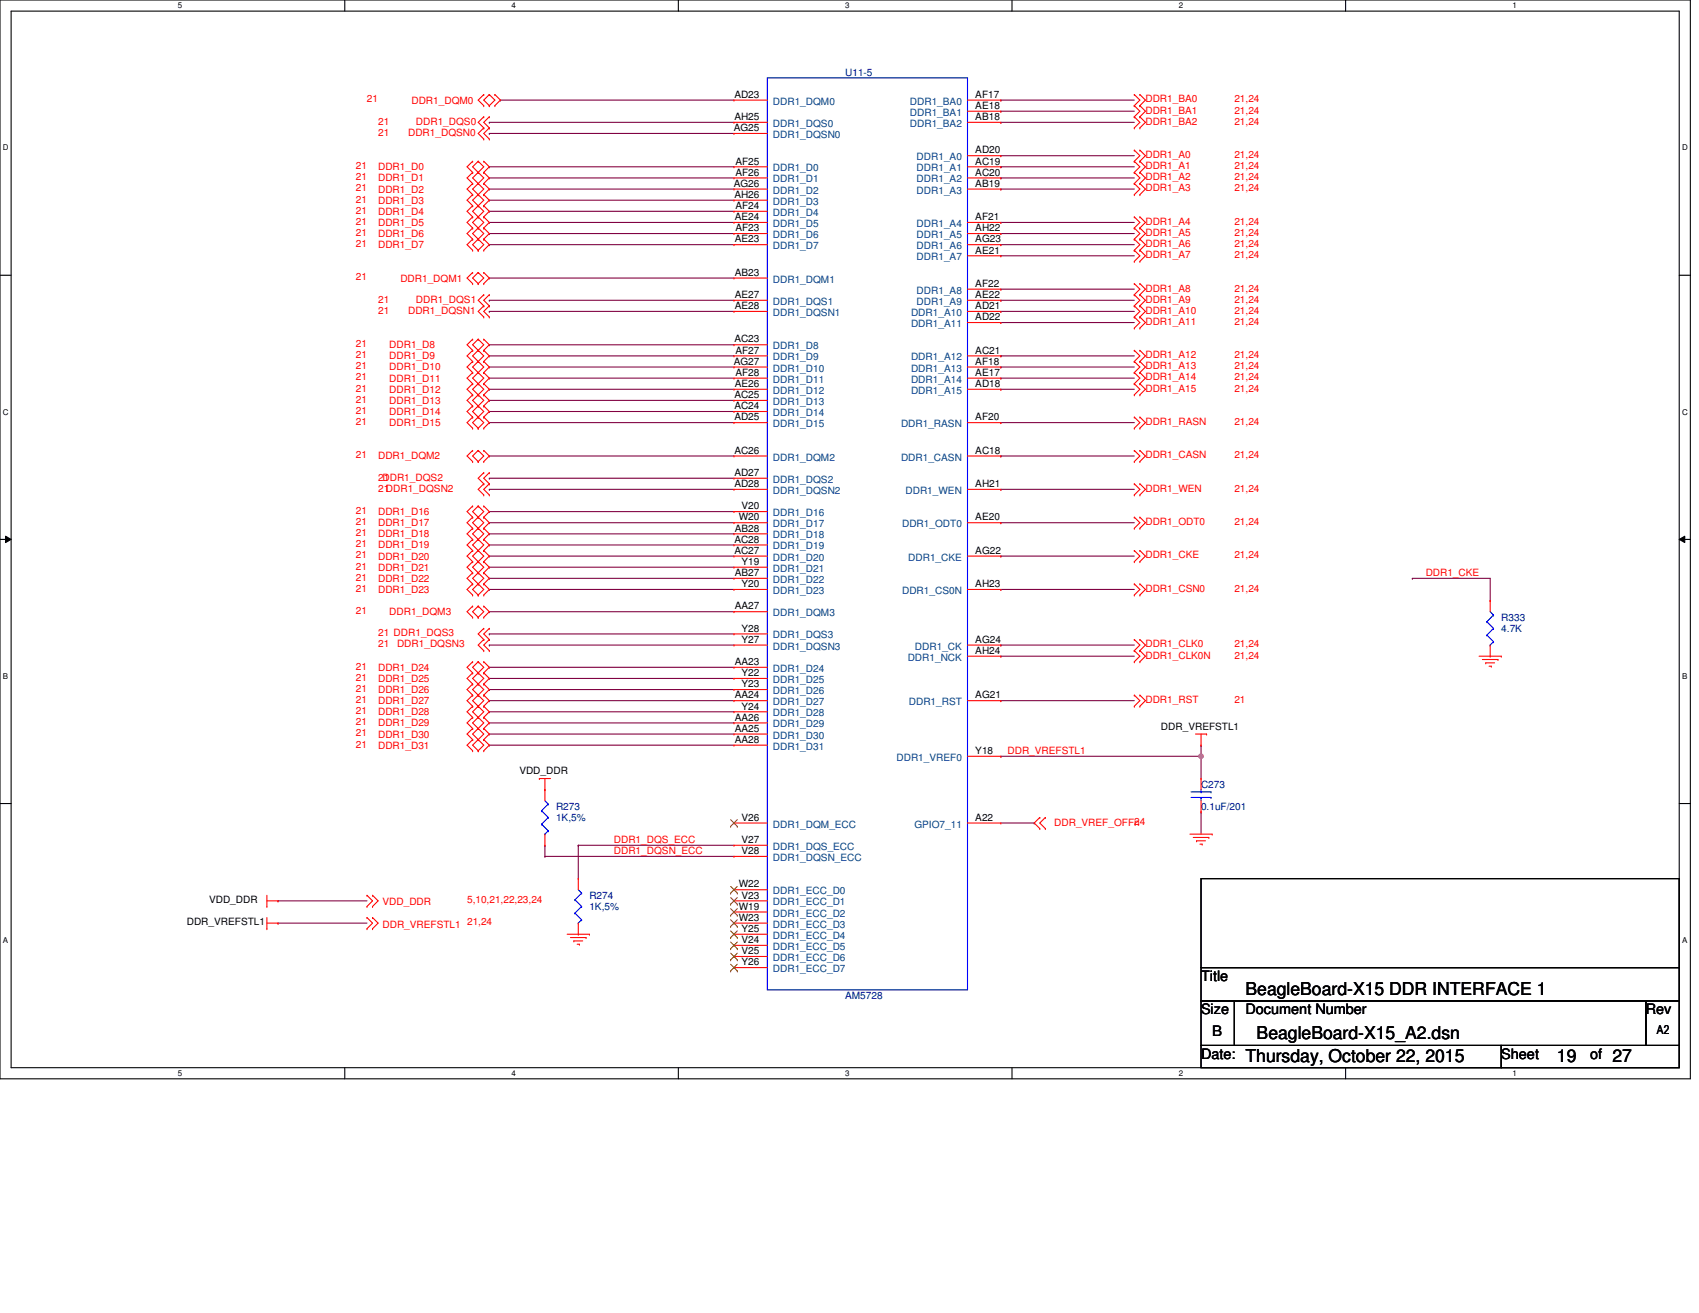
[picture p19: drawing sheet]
<svg xmlns="http://www.w3.org/2000/svg" width="279mm" height="216mm" viewBox="0 0 279 216" stroke-linecap="round" stroke-linejoin="round" font-family="sans-serif">
<defs><g id="words">
<g font-size="2.9">
<text x="204.8" y="163.6">BeagleBoard-X15 DDR INTERFACE 1</text>
<text x="206.7" y="170.9">BeagleBoard-X15_A2.dsn</text>
<text x="204.8" y="174.5">Thursday, October 22, 2015</text>
<text x="256" y="174.5">19</text>
<text x="265.2" y="174.5">27</text>
</g>
<g font-size="2.4">
<text x="197.5" y="161.3">Title</text>
<text x="197.5" y="166.7">Size</text>
<text x="204.8" y="166.7">Document Number</text>
<text x="270.7" y="166.7">Rev</text>
<text x="199.3" y="170.4">B</text>
<text x="197.5" y="174.1">Date:</text>
<text x="246.9" y="174.1">Sheet</text>
<text x="261.5" y="174.1">of</text>
</g>
<text font-size="2" x="272.5" y="170.1">A2</text>
<g font-size="1.6" fill="#f00">
<text x="60.4" y="16.8">21</text>
<text x="67.7" y="17">DDR1_DQM0</text>
<text x="188.4" y="16.8">DDR1_BA0</text>
<text x="203" y="16.8">21,24</text>
<text x="62.2" y="20.5">21</text>
<text x="62.2" y="22.3">21</text>
<text x="67.1" y="22.3">DDR1_DQSN0</text>
<text x="68.4" y="20.5">DDR1_DQS0</text>
<text x="188.4" y="18.7">DDR1_BA1</text>
<text x="188.4" y="20.5">DDR1_BA2</text>
<text x="203" y="18.7">21,24</text>
<text x="203" y="20.5">21,24</text>
<text x="58.5" y="27.8">21</text>
<text x="58.5" y="29.6">21</text>
<text x="62.2" y="28">DDR1_D0</text>
<text x="62.2" y="29.8">DDR1_D1</text>
<text x="188.4" y="29.6">DDR1_A2</text>
<text x="188.4" y="27.8">DDR1_A1</text>
<text x="188.4" y="26">DDR1_A0</text>
<text x="203" y="29.6">21,24</text>
<text x="203" y="27.8">21,24</text>
<text x="203" y="26">21,24</text>
<text x="58.5" y="31.5">21</text>
<text x="58.5" y="33.3">21</text>
<text x="58.5" y="35.1">21</text>
<text x="62.2" y="31.7">DDR1_D2</text>
<text x="62.2" y="33.5">DDR1_D3</text>
<text x="62.2" y="35.3">DDR1_D4</text>
<text x="188.4" y="31.5">DDR1_A3</text>
<text x="203" y="31.5">21,24</text>
<text x="58.5" y="37">21</text>
<text x="58.5" y="38.8">21</text>
<text x="58.5" y="40.6">21</text>
<text x="62.2" y="37.1">DDR1_D5</text>
<text x="62.2" y="39">DDR1_D6</text>
<text x="62.2" y="40.8">DDR1_D7</text>
<text x="188.4" y="40.6">DDR1_A6</text>
<text x="188.4" y="38.8">DDR1_A5</text>
<text x="188.4" y="37">DDR1_A4</text>
<text x="203" y="40.6">21,24</text>
<text x="203" y="38.8">21,24</text>
<text x="203" y="37">21,24</text>
<text x="58.5" y="46.1">21</text>
<text x="65.8" y="46.3">DDR1_DQM1</text>
<text x="188.4" y="47.9">DDR1_A8</text>
<text x="188.4" y="42.4">DDR1_A7</text>
<text x="203" y="47.9">21,24</text>
<text x="203" y="42.4">21,24</text>
<text x="62.2" y="49.8">21</text>
<text x="62.2" y="51.6">21</text>
<text x="67.1" y="51.6">DDR1_DQSN1</text>
<text x="68.4" y="49.8">DDR1_DQS1</text>
<text x="188.4" y="51.6">DDR1_A10</text>
<text x="188.4" y="49.8">DDR1_A9</text>
<text x="188.4" y="53.4">DDR1_A11</text>
<text x="203" y="49.8">21,24</text>
<text x="203" y="51.6">21,24</text>
<text x="203" y="53.4">21,24</text>
<text x="58.5" y="57.1">21</text>
<text x="58.5" y="58.9">21</text>
<text x="64" y="57.3">DDR1_D8</text>
<text x="64" y="59.1">DDR1_D9</text>
<text x="188.4" y="58.9">DDR1_A12</text>
<text x="203" y="58.9">21,24</text>
<text x="58.5" y="60.7">21</text>
<text x="58.5" y="62.6">21</text>
<text x="58.5" y="64.4">21</text>
<text x="64" y="60.9">DDR1_D10</text>
<text x="64" y="62.8">DDR1_D11</text>
<text x="64" y="64.6">DDR1_D12</text>
<text x="188.4" y="62.6">DDR1_A14</text>
<text x="188.4" y="60.7">DDR1_A13</text>
<text x="188.4" y="64.4">DDR1_A15</text>
<text x="203" y="62.6">21,24</text>
<text x="203" y="60.7">21,24</text>
<text x="203" y="64.4">21,24</text>
<text x="58.5" y="66.2">21</text>
<text x="58.5" y="68.1">21</text>
<text x="58.5" y="69.9">21</text>
<text x="64" y="66.4">DDR1_D13</text>
<text x="64" y="68.2">DDR1_D14</text>
<text x="64" y="70.1">DDR1_D15</text>
<text x="188.4" y="69.9">DDR1_RASN</text>
<text x="203" y="69.9">21,24</text>
<text x="58.5" y="75.4">21</text>
<text x="62.2" y="75.6">DDR1_DQM2</text>
<text x="188.4" y="75.4">DDR1_CASN</text>
<text x="203" y="75.4">21,24</text>
<text x="62.2" y="79">21</text>
<text x="62.2" y="80.9">21DDR1_DQSN2</text>
<text x="62.9" y="79">DDR1_DQS2</text>
<text x="188.4" y="80.9">DDR1_WEN</text>
<text x="203" y="80.9">21,24</text>
<text x="58.5" y="84.5">21</text>
<text x="58.5" y="86.3">21</text>
<text x="58.5" y="88.2">21</text>
<text x="58.5" y="90">21</text>
<text x="62.2" y="84.7">DDR1_D16</text>
<text x="62.2" y="86.5">DDR1_D17</text>
<text x="62.2" y="88.4">DDR1_D18</text>
<text x="188.4" y="86.3">DDR1_ODT0</text>
<text x="203" y="86.3">21,24</text>
<text x="58.5" y="91.8">21</text>
<text x="58.5" y="93.7">21</text>
<text x="58.5" y="95.5">21</text>
<text x="62.2" y="90.2">DDR1_D19</text>
<text x="62.2" y="92">DDR1_D20</text>
<text x="62.2" y="93.8">DDR1_D21</text>
<text x="62.2" y="95.7">DDR1_D22</text>
<text x="188.4" y="91.8">DDR1_CKE</text>
<text x="203" y="91.8">21,24</text>
<text x="234.5" y="94.7">DDR1_CKE</text>
<text x="58.5" y="101">21</text>
<text x="58.5" y="97.3">21</text>
<text x="62.2" y="97.5">DDR1_D23</text>
<text x="64" y="101.2">DDR1_DQM3</text>
<text x="188.4" y="97.3">DDR1_CSN0</text>
<text x="203" y="97.3">21,24</text>
<text x="62.2" y="106.5">21</text>
<text x="62.2" y="104.6">21 DDR1_DQS3</text>
<text x="65.3" y="106.5">DDR1_DQSN3</text>
<text x="188.4" y="106.5">DDR1_CLK0</text>
<text x="203" y="106.5">21,24</text>
<text x="58.5" y="110.1">21</text>
<text x="58.5" y="111.9">21</text>
<text x="58.5" y="113.8">21</text>
<text x="62.2" y="110.3">DDR1_D24</text>
<text x="62.2" y="112.1">DDR1_D25</text>
<text x="62.2" y="114">DDR1_D26</text>
<text x="188.4" y="108.3">DDR1_CLK0N</text>
<text x="203" y="108.3">21,24</text>
<text x="58.5" y="115.6">21</text>
<text x="58.5" y="117.4">21</text>
<text x="58.5" y="119.3">21</text>
<text x="62.2" y="115.8">DDR1_D27</text>
<text x="62.2" y="117.6">DDR1_D28</text>
<text x="62.2" y="119.4">DDR1_D29</text>
<text x="188.4" y="115.6">DDR1_RST</text>
<text x="203" y="115.6">21</text>
<text x="58.5" y="121.1">21</text>
<text x="58.5" y="122.9">21</text>
<text x="62.2" y="121.3">DDR1_D30</text>
<text x="62.2" y="123.1">DDR1_D31</text>
<text x="165.7" y="124">DDR_VREFSTL1</text>
<text x="173.4" y="135.9">DDR_VREF_OFFn</text>
<text x="186.5" y="135.7">24</text>
<text x="101" y="140.4">DDR1_DQSN_ECC</text>
<text x="101" y="138.6">DDR1_DQS_ECC</text>
<text x="62.9" y="148.9">VDD_DDR</text>
<text x="76.8" y="148.5">5,10,21,22,23,24</text>
<text x="62.9" y="152.5">DDR_VREFSTL1</text>
<text x="76.8" y="152.2">21,24</text>
</g>
<g font-size="1.6">
<text x="120.8" y="16.1">AD23</text>
<text x="160.4" y="17.9">AE18</text>
<text x="160.4" y="16.1">AF17</text>
<text x="120.7" y="21.6">AG25</text>
<text x="120.8" y="19.7">AH25</text>
<text x="160.4" y="19.7">AB18</text>
<text x="120.9" y="27.1">AF25</text>
<text x="120.9" y="28.9">AF26</text>
<text x="160.4" y="27.1">AC19</text>
<text x="160.4" y="28.9">AC20</text>
<text x="160.4" y="25.2">AD20</text>
<text x="120.7" y="30.7">AG26</text>
<text x="120.8" y="32.5">AH26</text>
<text x="120.9" y="34.4">AF24</text>
<text x="160.4" y="30.7">AB19</text>
<text x="120.9" y="36.2">AE24</text>
<text x="120.9" y="39.9">AE23</text>
<text x="120.9" y="38">AF23</text>
<text x="160.4" y="41.7">AE21</text>
<text x="160.4" y="38">AH22</text>
<text x="160.4" y="39.9">AG23</text>
<text x="160.4" y="36.2">AF21</text>
<text x="120.9" y="45.3">AB23</text>
<text x="160.4" y="47.2">AF22</text>
<text x="120.9" y="49">AE27</text>
<text x="120.9" y="50.8">AE28</text>
<text x="160.4" y="50.8">AD21</text>
<text x="160.4" y="52.7">AD22</text>
<text x="160.4" y="49">AE22</text>
<text x="120.7" y="60">AG27</text>
<text x="120.8" y="56.3">AC23</text>
<text x="120.9" y="58.1">AF27</text>
<text x="160.4" y="60">AF18</text>
<text x="160.4" y="58.1">AC21</text>
<text x="120.8" y="65.5">AC25</text>
<text x="120.9" y="63.6">AE26</text>
<text x="120.9" y="61.8">AF28</text>
<text x="160.4" y="61.8">AE17</text>
<text x="160.4" y="63.6">AD18</text>
<text x="120.8" y="67.3">AC24</text>
<text x="120.8" y="69.1">AD25</text>
<text x="160.4" y="69.1">AF20</text>
<text x="120.8" y="74.6">AC26</text>
<text x="160.4" y="74.6">AC18</text>
<text x="120.8" y="78.3">AD27</text>
<text x="120.8" y="80.1">AD28</text>
<text x="122" y="83.7">V20</text>
<text x="160.4" y="80.1">AH21</text>
<text x="120.8" y="89.2">AC28</text>
<text x="120.9" y="87.4">AB28</text>
<text x="121.5" y="85.6">W20</text>
<text x="160.4" y="85.6">AE20</text>
<text x="120.8" y="91.1">AC27</text>
<text x="120.9" y="94.7">AB27</text>
<text x="122" y="92.9">Y19</text>
<text x="160.4" y="91.1">AG22</text>
<text x="120.9" y="100.2">AA27</text>
<text x="122" y="96.6">Y20</text>
<text x="160.4" y="96.6">AH23</text>
<text x="122" y="103.9">Y28</text>
<text x="122" y="105.7">Y27</text>
<text x="160.4" y="107.5">AH24</text>
<text x="160.4" y="105.7">AG24</text>
<text x="120.9" y="109.4">AA23</text>
<text x="122" y="113">Y23</text>
<text x="122" y="111.2">Y22</text>
<text x="120.9" y="118.5">AA26</text>
<text x="120.9" y="114.8">AA24</text>
<text x="122" y="116.7">Y24</text>
<text x="160.4" y="114.8">AG21</text>
<text x="190.9" y="120">DDR_VREFSTL1</text>
<text x="120.9" y="120.3">AA25</text>
<text x="120.9" y="122.2">AA28</text>
<text x="160.4" y="124">Y18</text>
<text x="85.4" y="127.3">VDD_DDR</text>
<text x="122" y="135">V26</text>
<text x="160.4" y="135">A22</text>
<text x="122" y="138.6">V27</text>
<text x="122" y="140.4">V28</text>
<text x="34.4" y="148.5">VDD_DDR</text>
<text x="121.5" y="145.9">W22</text>
<text x="121.5" y="149.6">W19</text>
<text x="122" y="147.8">V23</text>
<text x="30.7" y="152.2">DDR_VREFSTL1</text>
<text x="121.5" y="151.4">W23</text>
<text x="122" y="153.2">Y25</text>
<text x="122" y="155.1">V24</text>
<text x="122" y="158.7">Y26</text>
<text x="122" y="156.9">V25</text>
</g>
<g font-size="1.6" fill="#004080">
<text x="127.1" y="17.2">DDR1_DQM0</text>
<text x="149.6" y="17.2">DDR1_BA0</text>
<text x="127.1" y="22.7">DDR1_DQSN0</text>
<text x="127.1" y="20.9">DDR1_DQS0</text>
<text x="149.6" y="20.9">DDR1_BA2</text>
<text x="149.6" y="19">DDR1_BA1</text>
<text x="127.1" y="28.2">DDR1_D0</text>
<text x="150.7" y="28.2">DDR1_A1</text>
<text x="150.7" y="26.3">DDR1_A0</text>
<text x="127.1" y="30">DDR1_D1</text>
<text x="127.1" y="33.7">DDR1_D3</text>
<text x="127.1" y="31.8">DDR1_D2</text>
<text x="127.1" y="35.5">DDR1_D4</text>
<text x="150.7" y="31.8">DDR1_A3</text>
<text x="150.7" y="30">DDR1_A2</text>
<text x="127.1" y="37.3">DDR1_D5</text>
<text x="127.1" y="39.1">DDR1_D6</text>
<text x="127.1" y="41">DDR1_D7</text>
<text x="150.7" y="39.1">DDR1_A5</text>
<text x="150.7" y="41">DDR1_A6</text>
<text x="150.7" y="37.3">DDR1_A4</text>
<text x="127.1" y="46.5">DDR1_DQM1</text>
<text x="150.7" y="42.8">DDR1_A7</text>
<text x="127.1" y="50.1">DDR1_DQS1</text>
<text x="127.1" y="51.9">DDR1_DQSN1</text>
<text x="149.8" y="51.9">DDR1_A10</text>
<text x="149.8" y="53.8">DDR1_A11</text>
<text x="150.7" y="48.3">DDR1_A8</text>
<text x="150.7" y="50.1">DDR1_A9</text>
<text x="127.1" y="57.4">DDR1_D8</text>
<text x="127.1" y="59.3">DDR1_D9</text>
<text x="149.8" y="59.3">DDR1_A12</text>
<text x="127.1" y="62.9">DDR1_D11</text>
<text x="127.1" y="61.1">DDR1_D10</text>
<text x="127.1" y="64.8">DDR1_D12</text>
<text x="149.8" y="62.9">DDR1_A14</text>
<text x="149.8" y="61.1">DDR1_A13</text>
<text x="149.8" y="64.8">DDR1_A15</text>
<text x="127.1" y="68.4">DDR1_D14</text>
<text x="127.1" y="70.2">DDR1_D15</text>
<text x="127.1" y="66.6">DDR1_D13</text>
<text x="148.2" y="70.2">DDR1_RASN</text>
<text x="127.1" y="75.7">DDR1_DQM2</text>
<text x="148.2" y="75.7">DDR1_CASN</text>
<text x="127.1" y="79.4">DDR1_DQS2</text>
<text x="127.1" y="81.2">DDR1_DQSN2</text>
<text x="148.9" y="81.2">DDR1_WEN</text>
<text x="127.1" y="88.5">DDR1_D18</text>
<text x="127.1" y="84.9">DDR1_D16</text>
<text x="127.1" y="86.7">DDR1_D17</text>
<text x="148.4" y="86.7">DDR1_ODT0</text>
<text x="127.1" y="94">DDR1_D21</text>
<text x="127.1" y="95.8">DDR1_D22</text>
<text x="127.1" y="92.2">DDR1_D20</text>
<text x="127.1" y="90.4">DDR1_D19</text>
<text x="149.4" y="92.2">DDR1_CKE</text>
<text x="127.1" y="97.7">DDR1_D23</text>
<text x="127.1" y="101.3">DDR1_DQM3</text>
<text x="148.4" y="97.7">DDR1_CS0N</text>
<text x="127.1" y="105">DDR1_DQS3</text>
<text x="127.1" y="106.8">DDR1_DQSN3</text>
<text x="150.5" y="106.8">DDR1_CK</text>
<text x="127.1" y="110.5">DDR1_D24</text>
<text x="127.1" y="112.3">DDR1_D25</text>
<text x="149.3" y="108.6">DDR1_NCK</text>
<text x="127.1" y="119.6">DDR1_D29</text>
<text x="127.1" y="114.1">DDR1_D26</text>
<text x="127.1" y="116">DDR1_D27</text>
<text x="127.1" y="117.8">DDR1_D28</text>
<text x="149.5" y="116">DDR1_RST</text>
<text x="127.1" y="121.4">DDR1_D30</text>
<text x="127.1" y="123.3">DDR1_D31</text>
<text x="147.4" y="125.1">DDR1_VREF0</text>
<text x="127.1" y="136.1">DDR1_DQM_ECC</text>
<text x="150.4" y="136.1">GPIO7_11</text>
<text x="127.1" y="139.7">DDR1_DQS_ECC</text>
<text x="127.1" y="141.6">DDR1_DQSN_ECC</text>
<text x="127.1" y="148.9">DDR1_ECC_D1</text>
<text x="127.1" y="147">DDR1_ECC_D0</text>
<text x="127.1" y="154.4">DDR1_ECC_D4</text>
<text x="127.1" y="152.5">DDR1_ECC_D3</text>
<text x="127.1" y="150.7">DDR1_ECC_D2</text>
<text x="127.1" y="159.8">DDR1_ECC_D7</text>
<text x="127.1" y="156.2">DDR1_ECC_D5</text>
<text x="127.1" y="158">DDR1_ECC_D6</text>
</g>
<g font-size="1.6" fill="#000080">
<text x="139" y="12.5">U11-5</text>
<text x="246.9" y="102.1">R333</text>
<text x="246.9" y="103.9">4.7K</text>
<text x="197.5" y="129.5">C273</text>
<text x="91.4" y="133.2">R273</text>
<text x="91.4" y="135">1K,5%</text>
<text x="197.5" y="133.2">0.1uF/201</text>
<text x="96.9" y="147.8">R274</text>
<text x="96.9" y="149.6">1K,5%</text>
<text x="139" y="164.2">AM5728</text>
</g>
<g font-size="1.3">
<text x="29.3" y="1.4">5</text>
<text x="84.1" y="1.4">4</text>
<text x="139" y="1.4">3</text>
<text x="193.9" y="1.4">2</text>
<text x="248.7" y="1.4">1</text>
<text x=".5" y="24.7">D</text>
<text x="276.6" y="24.7">D</text>
<text x=".5" y="68.2">C</text>
<text x="276.6" y="68.2">C</text>
<text x=".5" y="111.6">B</text>
<text x="276.6" y="111.6">B</text>
<text x=".5" y="155">A</text>
<text x="276.6" y="155">A</text>
<text x="29.3" y="176.9">5</text>
<text x="84.1" y="176.9">4</text>
<text x="139" y="176.9">3</text>
<text x="193.9" y="176.9">2</text>
<text x="248.7" y="176.9">1</text>
</g>
</g></defs>
<path d="M0 0h278v177.4h-278zM1.8 1.8h274.3v173.8h-274.3z" fill="none" stroke="#000" stroke-width=".18"/>
<g fill="#fff">
<path d="M29.3 .2h.7v1.4h-.7z"/>
<path d="M29.3 175.7h.7v1.5h-.7z"/>
</g>
<path d="M56.7 0v1.8M56.7 175.6v1.8" fill="none" stroke="#000" stroke-width=".18"/>
<g fill="#fff">
<path d="M84.1 .2h.8v1.4h-.8z"/>
<path d="M84.1 175.7h.8v1.5h-.8z"/>
</g>
<path d="M111.6 0v1.8M111.6 175.6v1.8" fill="none" stroke="#000" stroke-width=".18"/>
<g fill="#fff">
<path d="M139 .2h.7v1.4h-.7z"/>
<path d="M139 175.7h.7v1.5h-.7z"/>
</g>
<path d="M166.4 0v1.8M166.4 175.6v1.8" fill="none" stroke="#000" stroke-width=".18"/>
<g fill="#fff">
<path d="M193.9 .2h.7v1.4h-.7z"/>
<path d="M193.9 175.7h.7v1.5h-.7z"/>
</g>
<path d="M221.3 0v1.8M221.3 175.6v1.8" fill="none" stroke="#000" stroke-width=".18"/>
<g fill="#fff">
<path d="M248.7 .2h.8v1.4h-.8z"/>
<path d="M248.7 175.7h.8v1.5h-.8z"/>
<path d="M.5 23.5h.9v1.5h-.9z"/>
<path d="M276.6 23.5h1v1.5h-1z"/>
<path d="M.5 67h.9v1.4h-.9z"/>
<path d="M276.6 67h1v1.4h-1z"/>
</g>
<path d="M0 45.3h1.8M276.1 45.3h1.9" fill="none" stroke="#000" stroke-width=".18"/>
<g fill="#fff">
<path d="M.5 110.4h.8v1.5h-.8z"/>
<path d="M276.6 110.4h.9v1.5h-.9z"/>
</g>
<path d="M0 88.7h1.8M276.1 88.7h1.9" fill="none" stroke="#000" stroke-width=".18"/>
<path d="M.9 88.2l.9 .5-.9 .5zM276.1 88.7l1-.5v1z" fill="#000"/>
<path d="M.9 88.2l.9 .5-.9 .5zM276.1 88.7l1-.5v1z" fill="none" stroke="#000" stroke-width=".16"/>
<g fill="#fff">
<path d="M.5 153.8h.8v1.5h-.8z"/>
<path d="M276.6 153.8h.9v1.5h-.9z"/>
</g>
<path d="M0 132.1h1.8M276.1 132.1h1.9" fill="none" stroke="#000" stroke-width=".18"/>
<g fill="none" stroke="#800040" stroke-width=".18">
<path d="M82.3 16.5h.1M82.3 16.5h38.4M164.6 18.3h.1M164.6 16.5h.1M164.6 18.3h21.9M164.6 16.5h21.9M80.5 32.9h.1M80.5 34.7h.1M80.5 36.6h.1M80.5 38.4h.1M80.5 27.4h.1M80.5 29.3h.1"/>
<path d="M80.5 31.1h.1M80.5 20.1h.1M80.5 21.9h.1M80.5 20.1h40.2M80.5 27.4h40.2M80.5 29.3h40.2M80.5 38.4h40.2M80.5 31.1h40.2M80.5 36.6h40.2M80.5 32.9h40.2M80.5 34.7h40.2M80.5 21.9h40.2"/>
<path d="M164.6 20.1h.1M164.6 27.4h.1M164.6 29.3h.1M164.6 25.6h.1M164.6 38.4h.1M164.6 31.1h.1M164.6 36.6h.1M164.6 20.1h21.9M164.6 27.4h21.9M164.6 29.3h21.9M164.6 25.6h21.9M164.6 38.4h21.9"/>
<path d="M164.6 31.1h21.9M164.6 36.6h21.9M80.5 40.2h.1M80.5 56.7h.1M80.5 58.5h.1M80.5 45.7h.1M80.5 49.4h.1M80.5 51.2h.1M80.5 58.5h40.2M80.5 40.2h40.2M80.5 51.2h40.2M80.5 49.4h40.2"/>
<path d="M80.5 56.7h40.2M80.5 45.7h40.2M164.6 58.5h.1M164.6 47.5h.1M164.6 40.2h.1M164.6 42.1h.1M164.6 51.2h.1M164.6 49.4h.1M164.6 53h.1M164.6 58.5h21.9M164.6 47.5h21.9M164.6 40.2h21.9"/>
<path d="M164.6 42.1h21.9M164.6 51.2h21.9M164.6 49.4h21.9M164.6 53h21.9M80.5 62.2h.1M80.5 69.5h.1M80.5 64h.1M80.5 65.8h.1M80.5 67.7h.1M80.5 60.4h.1M80.5 75h.1M80.5 78.6h.1"/>
<path d="M80.5 64h40.2M80.5 75h40.2M80.5 69.5h40.2M80.5 60.4h40.2M80.5 62.2h40.2M80.5 65.8h40.2M80.5 67.7h40.2M80.5 78.6h40.2M164.6 64h.1M164.6 75h.1M164.6 69.5h.1M164.6 60.4h.1"/>
<path d="M164.6 62.2h.1M164.6 64h21.9M164.6 75h21.9M164.6 69.5h21.9M164.6 60.4h21.9M164.6 62.2h21.9M80.5 80.5h.1M80.5 89.6h.1M80.5 96.9h.1M80.5 91.4h.1M80.5 93.3h.1M80.5 95.1h.1"/>
<path d="M80.5 84.1h.1M80.5 86h.1M80.5 87.8h.1M80.5 91.4h40.2M80.5 96.9h40.2M80.5 86h40.2M80.5 80.5h40.2M80.5 89.6h40.2M80.5 93.3h40.2M80.5 95.1h40.2M80.5 84.1h40.2M80.5 87.8h40.2"/>
<path d="M164.6 91.4h.1M164.6 96.9h.1M164.6 86h.1M164.6 80.5h.1M164.6 91.4h21.9M164.6 96.9h21.9M164.6 86h21.9M164.6 80.5h21.9M80.5 100.6h.1M80.5 104.2h.1M80.5 106.1h.1M80.5 115.2h.1"/>
<path d="M80.5 117h.1M80.5 118.9h.1M80.5 109.7h.1M80.5 111.6h.1M80.5 113.4h.1M80.5 106.1h40.2M80.5 115.2h40.2M80.5 100.6h40.2M80.5 104.2h40.2M80.5 117h40.2M80.5 118.9h40.2M80.5 109.7h40.2"/>
<path d="M80.5 111.6h40.2M80.5 113.4h40.2M164.6 106.1h.1M164.6 107.9h.1M164.6 115.2h.1M164.6 106.1h21.9M164.6 107.9h21.9M164.6 115.2h21.9M80.5 122.5h.1M80.5 120.7h.1M80.5 122.5h40.2M80.5 120.7h40.2"/>
<path d="M164.6 124.4h.1M164.6 124.4h32.9M197.5 122.5h.1M197.5 124.4h.1M197.5 133.5h.1M197.5 122.5v5.5M197.5 133.5v3.7"/>
</g>
<circle cx="197.5" cy="124.4" r=".37" fill="#f0f"/>
<circle cx="197.5" cy="124.4" r=".37" fill="none" stroke="#f0f" stroke-width=".18"/>
<g fill="none" stroke="#800040" stroke-width=".18">
<path d="M232.3 95.1h.1M232.3 95.1h12.8v3.7M245.1 98.8h.1M89.6 139h.1M89.6 139v1.8M95.1 139h.1M95.1 139h25.6M95.1 139v5.5M164.6 135.3h5.5M170.1 135.3h.1M45.7 151.8h.1M45.7 148.1h.1"/>
<path d="M45.7 151.8h14.7M45.7 148.1h14.7M89.6 140.8h.1M89.6 140.8h31.1"/>
</g>
<g fill="none" stroke="#f00" stroke-width=".18">
<path d="M79.6 19.2h.1M79.6 15.5h.1M79.6 17.4h.1M79.6 19.2l-1 .9 1 .9M79.6 15.5l-1 1 1 .9M80.5 19.2h.1M80.5 17.4h.1M80.5 15.5h.1M80.5 19.2l-.9 .9 .9 .9M80.5 15.5l-.9 1 .9 .9M80.5 15.5l.9 1-.9 .9M81.4 15.5h.1"/>
<path d="M81.4 17.4h.1M81.4 15.5l.9 1-.9 .9M120.7 16.5h.1M120.7 16.5h5.5M159.1 18.3h5.5M159.1 16.5h5.5M164.6 18.3h.1M164.6 16.5h.1M186.5 15.5h.1M186.5 17.4h.1M186.5 19.2h.1M186.5 15.5l1 1-1 .9"/>
<path d="M186.5 17.4l1 .9-1 .9M186.5 19.2l1 .9-1 .9M187.5 15.5h.1M187.5 17.4h.1M187.5 19.2h.1M187.5 15.5l.9 1-.9 .9M187.5 17.4l.9 .9-.9 .9M187.5 19.2l.9 .9-.9 .9M77.7 26.5h.1M77.7 28.3h.1M77.7 30.2h.1M77.7 32h.1"/>
<path d="M77.7 33.8h.1M77.7 35.7h.1M77.7 37.5h.1M77.7 39.3h.1M77.7 26.5l-.9 .9 .9 .9M77.7 30.2l-.9 .9 .9 .9M77.7 28.3l-.9 1 .9 .9M77.7 32l-.9 .9 .9 .9M77.7 33.8l-.9 .9 .9 1M77.7 35.7l-.9 .9 .9 .9M77.7 37.5l-.9 .9 .9 .9M77.7 39.3l-.9 .9 .9 .9"/>
<path d="M78.6 28.3h.1M78.6 26.5h.1M78.6 30.2h.1M78.6 32h.1M78.6 33.8h.1M78.6 35.7h.1M78.6 37.5h.1M78.6 39.3h.1M78.6 26.5l-.9 .9 1.9 1.9-1.9 1.8 1.9 1.8-1.9 1.8 1.9 1.9-1.9 1.8 1.9 1.8-1 .9M78.6 26.5l1 .9-1.9 1.9 1.9 1.8-1.9 1.8 1.9 1.8-1.9 1.9 1.9 1.8-1.9 1.8 .9 .9M79.6 21h.1M79.6 22.9h.1"/>
<path d="M79.6 26.5h.1M79.6 28.3h.1M79.6 30.2h.1M79.6 32h.1M79.6 33.8h.1M79.6 35.7h.1M79.6 37.5h.1M79.6 39.3h.1M79.6 21l-1 .9 1 1M79.6 30.2l.9 .9-.9 .9M79.6 26.5l.9 .9-.9 .9M79.6 32l.9 .9-.9 .9"/>
<path d="M79.6 28.3l.9 1-.9 .9M79.6 33.8l.9 .9-.9 1M79.6 35.7l.9 .9-.9 .9M79.6 37.5l.9 .9-.9 .9M79.6 39.3l.9 .9-.9 .9M80.5 21h.1M80.5 22.9h.1M80.5 21l-.9 .9 .9 1M120.7 27.4h.1M120.7 29.3h.1M120.7 32.9h.1M120.7 31.1h.1"/>
<path d="M120.7 34.7h.1M120.7 36.6h.1M120.7 38.4h.1M120.7 21.9h.1M120.7 20.1h.1M120.7 31.1h5.5M120.7 20.1h5.5M120.7 27.4h5.5M120.7 29.3h5.5M120.7 38.4h5.5M120.7 32.9h5.5M120.7 34.7h5.5"/>
<path d="M120.7 36.6h5.5M120.7 21.9h5.5M159.1 31.1h5.5M159.1 20.1h5.5M159.1 27.4h5.5M159.1 29.3h5.5M159.1 25.6h5.5M159.1 38.4h5.5M159.1 36.6h5.5M164.6 31.1h.1M164.6 20.1h.1M164.6 27.4h.1"/>
<path d="M164.6 29.3h.1M164.6 25.6h.1M164.6 38.4h.1M164.6 36.6h.1M186.5 21h.1M186.5 28.3h.1M186.5 30.2h.1M186.5 26.5h.1M186.5 39.3h.1M186.5 24.7h.1M186.5 37.5h.1M186.5 32h.1"/>
<path d="M186.5 35.7h.1M186.5 28.3l1 1-1 .9M186.5 26.5l1 .9-1 .9M186.5 39.3l1 .9-1 .9M186.5 24.7l1 .9-1 .9M186.5 37.5l1 .9-1 .9M186.5 30.2l1 .9-1 .9M186.5 35.7l1 .9-1 .9M187.5 21h.1M187.5 28.3h.1M187.5 30.2h.1M187.5 26.5h.1"/>
<path d="M187.5 39.3h.1M187.5 24.7h.1M187.5 37.5h.1M187.5 32h.1M187.5 35.7h.1M187.5 28.3l.9 1-.9 .9M187.5 26.5l.9 .9-.9 .9M187.5 39.3l.9 .9-.9 .9M187.5 24.7l.9 .9-.9 .9M187.5 37.5l.9 .9-.9 .9M187.5 30.2l.9 .9-.9 .9M187.5 35.7l.9 .9-.9 .9"/>
<path d="M77.7 41.1h.1M77.7 55.8h.1M77.7 57.6h.1M77.7 59.4h.1M77.7 44.8h.1M77.7 46.6h.1M77.7 55.8l-.9 .9 .9 .9M77.7 59.4l-.9 1 .9 .9M77.7 57.6l-.9 .9 .9 .9M77.7 44.8l-.9 .9 .9 .9M78.6 41.1h.1M78.6 57.6h.1"/>
<path d="M78.6 55.8h.1M78.6 59.4h.1M78.6 46.6h.1M78.6 44.8h.1M78.6 55.8l-.9 .9 1.9 1.8-1.9 1.9 1.9 1.8-1.9 1.8 1.9 1.8-1.9 1.9 1.9 1.8-1 .9M78.6 55.8l1 .9-1.9 1.8 1.9 1.9-1.9 1.8 1.9 1.8-1.9 1.8 1.9 1.9-1.9 1.8 .9 .9M78.6 44.8l-.9 .9 .9 .9M78.6 44.8l1 .9-1 .9M79.6 48.5h.1M79.6 50.3h.1M79.6 52.1h.1M79.6 41.1h.1"/>
<path d="M79.6 55.8h.1M79.6 57.6h.1M79.6 59.4h.1M79.6 44.8h.1M79.6 46.6h.1M79.6 48.5l-1 .9 1 .9M79.6 50.3l-1 .9 1 .9M79.6 59.4l.9 1-.9 .9M79.6 55.8l.9 .9-.9 .9M79.6 57.6l.9 .9-.9 .9M79.6 44.8l.9 .9-.9 .9M80.5 48.5h.1"/>
<path d="M80.5 50.3h.1M80.5 52.1h.1M80.5 48.5l-.9 .9 .9 .9M80.5 50.3l-.9 .9 .9 .9M120.7 56.7h.1M120.7 58.5h.1M120.7 40.2h.1M120.7 45.7h.1M120.7 49.4h.1M120.7 51.2h.1M120.7 58.5h5.5M120.7 51.2h5.5"/>
<path d="M120.7 49.4h5.5M120.7 40.2h5.5M120.7 56.7h5.5M120.7 45.7h5.5M159.1 58.5h5.5M159.1 51.2h5.5M159.1 42.1h5.5M159.1 53h5.5M159.1 47.5h5.5M159.1 49.4h5.5M159.1 40.2h5.5M164.6 58.5h.1"/>
<path d="M164.6 51.2h.1M164.6 42.1h.1M164.6 53h.1M164.6 47.5h.1M164.6 49.4h.1M164.6 40.2h.1M186.5 57.6h.1M186.5 59.4h.1M186.5 41.1h.1M186.5 46.6h.1M186.5 48.5h.1M186.5 50.3h.1"/>
<path d="M186.5 52.1h.1M186.5 43h.1M186.5 53.9h.1M186.5 57.6l1 .9-1 .9M186.5 59.4l1 1-1 .9M186.5 46.6l1 .9-1 1M186.5 50.3l1 .9-1 .9M186.5 41.1l1 1-1 .9M186.5 48.5l1 .9-1 .9M186.5 52.1l1 .9-1 .9M187.5 57.6h.1M187.5 59.4h.1"/>
<path d="M187.5 41.1h.1M187.5 46.6h.1M187.5 48.5h.1M187.5 50.3h.1M187.5 52.1h.1M187.5 43h.1M187.5 53.9h.1M187.5 57.6l.9 .9-.9 .9M187.5 59.4l.9 1-.9 .9M187.5 46.6l.9 .9-.9 1M187.5 50.3l.9 .9-.9 .9M187.5 41.1l.9 1-.9 .9"/>
<path d="M187.5 48.5l.9 .9-.9 .9M187.5 52.1l.9 .9-.9 .9M77.7 61.3h.1M77.7 63.1h.1M77.7 64.9h.1M77.7 66.8h.1M77.7 68.6h.1M77.7 70.4h.1M77.7 74.1h.1M77.7 75.9h.1M77.7 61.3l-.9 .9 .9 .9M77.7 63.1l-.9 .9 .9 .9"/>
<path d="M77.7 64.9l-.9 .9 .9 1M77.7 66.8l-.9 .9 .9 .9M77.7 68.6l-.9 .9 .9 .9M77.7 74.1l-.9 .9 .9 .9M78.6 61.3h.1M78.6 63.1h.1M78.6 64.9h.1M78.6 66.8h.1M78.6 68.6h.1M78.6 70.4h.1M78.6 75.9h.1M78.6 74.1h.1"/>
<path d="M78.6 74.1l-.9 .9 .9 .9M78.6 74.1l1 .9-1 .9M79.6 77.7h.1M79.6 79.6h.1M79.6 61.3h.1M79.6 63.1h.1M79.6 64.9h.1M79.6 66.8h.1M79.6 68.6h.1M79.6 70.4h.1M79.6 74.1h.1M79.6 75.9h.1"/>
<path d="M79.6 77.7l-1 .9 1 1M79.6 79.6l-1 .9 1 .9M79.6 61.3l.9 .9-.9 .9M79.6 63.1l.9 .9-.9 .9M79.6 64.9l.9 .9-.9 1M79.6 66.8l.9 .9-.9 .9M79.6 68.6l.9 .9-.9 .9M79.6 74.1l.9 .9-.9 .9M80.5 77.7h.1M80.5 79.6h.1M80.5 77.7l-.9 .9 .9 1M80.5 79.6l-.9 .9 .9 .9"/>
<path d="M120.7 67.7h.1M120.7 62.2h.1M120.7 60.4h.1M120.7 69.5h.1M120.7 75h.1M120.7 78.6h.1M120.7 65.8h.1M120.7 64h.1M120.7 62.2h5.5M120.7 60.4h5.5M120.7 69.5h5.5M120.7 64h5.5"/>
<path d="M120.7 75h5.5M120.7 67.7h5.5M120.7 78.6h5.5M120.7 65.8h5.5M159.1 62.2h5.5M159.1 60.4h5.5M159.1 69.5h5.5M159.1 64h5.5M159.1 75h5.5M164.6 62.2h.1M164.6 60.4h.1M164.6 69.5h.1"/>
<path d="M164.6 64h.1M164.6 75h.1M186.5 79.6h.1M186.5 61.3h.1M186.5 63.1h.1M186.5 64.9h.1M186.5 74.1h.1M186.5 75.9h.1M186.5 68.6h.1M186.5 70.4h.1M186.5 79.6l1 .9-1 .9M186.5 61.3l1 .9-1 .9"/>
<path d="M186.5 63.1l1 .9-1 .9M186.5 74.1l1 .9-1 .9M186.5 68.6l1 .9-1 .9M187.5 79.6h.1M187.5 61.3h.1M187.5 63.1h.1M187.5 64.9h.1M187.5 74.1h.1M187.5 75.9h.1M187.5 68.6h.1M187.5 70.4h.1M187.5 79.6l.9 .9-.9 .9"/>
<path d="M187.5 61.3l.9 .9-.9 .9M187.5 63.1l.9 .9-.9 .9M187.5 74.1l.9 .9-.9 .9M187.5 68.6l.9 .9-.9 .9M77.7 83.2h.1M77.7 85h.1M77.7 86.9h.1M77.7 88.7h.1M77.7 90.5h.1M77.7 92.4h.1M77.7 94.2h.1M77.7 96h.1"/>
<path d="M77.7 97.8h.1M77.7 99.7h.1M77.7 83.2l-.9 .9 .9 .9M77.7 86.9l-.9 .9 .9 .9M77.7 85l-.9 1 .9 .9M77.7 88.7l-.9 .9 .9 .9M77.7 90.5l-.9 .9 .9 1M77.7 92.4l-.9 .9 .9 .9M77.7 94.2l-.9 .9 .9 .9M77.7 96l-.9 .9 .9 .9M77.7 99.7l-.9 .9 .9 .9M78.6 85h.1"/>
<path d="M78.6 83.2h.1M78.6 86.9h.1M78.6 88.7h.1M78.6 90.5h.1M78.6 92.4h.1M78.6 94.2h.1M78.6 96h.1M78.6 97.8h.1M78.6 99.7h.1M78.6 83.2l-.9 .9 1.9 1.9-1.9 1.8 1.9 1.8-1.9 1.8 1.9 1.9-1.9 1.8 1.9 1.8-1 .9M78.6 83.2l1 .9-1.9 1.9 1.9 1.8-1.9 1.8 .9 .9M78.6 90.5l1 .9-1.9 1.9 .9 .9"/>
<path d="M78.6 94.2l1 .9-1.9 1.8 .9 .9M78.6 99.7l-.9 .9 .9 .9M78.6 99.7l1 .9-1 .9M79.6 81.4h.1M79.6 83.2h.1M79.6 85h.1M79.6 86.9h.1M79.6 88.7h.1M79.6 90.5h.1M79.6 92.4h.1M79.6 94.2h.1M79.6 96h.1"/>
<path d="M79.6 97.8h.1M79.6 99.7h.1M79.6 86.9l.9 .9-.9 .9M79.6 83.2l.9 .9-.9 .9M79.6 88.7l.9 .9-.9 .9M79.6 85l.9 1-.9 .9M79.6 90.5l.9 .9-.9 1M79.6 92.4l.9 .9-.9 .9M79.6 94.2l.9 .9-.9 .9M79.6 96l.9 .9-.9 .9M79.6 99.7l.9 .9-.9 .9M80.5 81.4h.1"/>
<path d="M120.7 93.3h.1M120.7 96.9h.1M120.7 80.5h.1M120.7 95.1h.1M120.7 87.8h.1M120.7 91.4h.1M120.7 89.6h.1M120.7 84.1h.1M120.7 86h.1M120.7 80.5h5.5M120.7 93.3h5.5M120.7 96.9h5.5"/>
<path d="M120.7 95.1h5.5M120.7 87.8h5.5M120.7 91.4h5.5M120.7 89.6h5.5M120.7 84.1h5.5M120.7 86h5.5M159.1 80.5h5.5M159.1 96.9h5.5M159.1 91.4h5.5M159.1 86h5.5M164.6 80.5h.1M164.6 91.4h.1"/>
<path d="M164.6 96.9h.1M164.6 86h.1M186.5 85h.1M186.5 86.9h.1M186.5 81.4h.1M186.5 90.5h.1M186.5 92.4h.1M186.5 96h.1M186.5 97.8h.1M186.5 85l1 1-1 .9M186.5 90.5l1 .9-1 1M186.5 96l1 .9-1 .9"/>
<path d="M187.5 85h.1M187.5 86.9h.1M187.5 81.4h.1M187.5 90.5h.1M187.5 92.4h.1M187.5 96h.1M187.5 97.8h.1M187.5 85l.9 1-.9 .9M187.5 90.5l.9 .9-.9 1M187.5 96l.9 .9-.9 .9M245.1 98.8h.1M245.1 98.8v1.8"/>
<path d="M77.7 108.8h.1M77.7 110.6h.1M77.7 112.5h.1M77.7 114.3h.1M77.7 116.1h.1M77.7 118h.1M77.7 119.8h.1M77.7 101.5h.1M77.7 108.8l-.9 .9 .9 .9M77.7 112.5l-.9 .9 .9 .9M77.7 110.6l-.9 1 .9 .9M77.7 114.3l-.9 .9 .9 .9"/>
<path d="M77.7 116.1l-.9 .9 .9 1M77.7 118l-.9 .9 .9 .9M77.7 119.8l-.9 .9 .9 .9M78.6 110.6h.1M78.6 108.8h.1M78.6 112.5h.1M78.6 114.3h.1M78.6 116.1h.1M78.6 118h.1M78.6 119.8h.1M78.6 101.5h.1M78.6 108.8l-.9 .9 1.9 1.9-1.9 1.8 1.9 1.8-1.9 1.8 1.9 1.9-1.9 1.8 1.9 1.8-1 .9"/>
<path d="M78.6 108.8l1 .9-1.9 1.9 .9 .9M78.6 112.5l1 .9-1.9 1.8 .9 .9M78.6 116.1l1 .9-1.9 1.9 .9 .9M78.6 119.8l1 .9-1.9 1.8 .9 .9M79.6 103.3h.1M79.6 105.2h.1M79.6 107h.1M79.6 108.8h.1M79.6 110.6h.1M79.6 112.5h.1M79.6 114.3h.1M79.6 116.1h.1"/>
<path d="M79.6 118h.1M79.6 119.8h.1M79.6 101.5h.1M79.6 103.3l-1 .9 1 1M79.6 105.2l-1 .9 1 .9M79.6 112.5l.9 .9-.9 .9M79.6 108.8l.9 .9-.9 .9M79.6 114.3l.9 .9-.9 .9M79.6 110.6l.9 1-.9 .9M79.6 116.1l.9 .9-.9 1M79.6 118l.9 .9-.9 .9M79.6 119.8l.9 .9-.9 .9"/>
<path d="M80.5 103.3h.1M80.5 105.2h.1M80.5 107h.1M80.5 103.3l-.9 .9 .9 1M80.5 105.2l-.9 .9 .9 .9M120.7 118.9h.1M120.7 113.4h.1M120.7 115.2h.1M120.7 109.7h.1M120.7 111.6h.1M120.7 100.6h.1M120.7 117h.1"/>
<path d="M120.7 104.2h.1M120.7 106.1h.1M120.7 115.2h5.5M120.7 118.9h5.5M120.7 113.4h5.5M120.7 109.7h5.5M120.7 111.6h5.5M120.7 100.6h5.5M120.7 117h5.5M120.7 104.2h5.5M120.7 106.1h5.5M159.1 107.9h5.5"/>
<path d="M159.1 115.2h5.5M159.1 106.1h5.5M164.6 107.9h.1M164.6 115.2h.1M164.6 106.1h.1M186.5 114.3h.1M186.5 116.1h.1M186.5 105.2h.1M186.5 107h.1M186.5 108.8h.1M186.5 114.3l1 .9-1 .9M186.5 105.2l1 .9-1 .9"/>
<path d="M186.5 107l1 .9-1 .9M187.5 114.3h.1M187.5 116.1h.1M187.5 105.2h.1M187.5 107h.1M187.5 108.8h.1M187.5 114.3l.9 .9-.9 .9M187.5 105.2l.9 .9-.9 .9M187.5 107l.9 .9-.9 .9M243.2 107.9h3.7M243.8 108.4h2.5M244.3 109h.1"/>
<path d="M244.3 109h1.5M244.9 109.5h.3M245.1 107.9h.1M245.1 106.1v1.8M245.2 109.5h.1M246.3 108.4h.1M246.9 107.9h.1M77.7 121.6h.1M77.7 123.4h.1M77.7 121.6l-.9 .9 .9 .9M78.6 121.6h.1M78.6 123.4h.1"/>
<path d="M79.6 121.6h.1M79.6 123.4h.1M79.6 121.6l.9 .9-.9 .9M88.7 128h.1M88.7 128h1.8M89.6 129.8h.1M89.6 139h.1M89.6 128v3.7M89.6 137.2v1.8M120.7 120.7h.1M120.7 122.5h.1M120.7 139h.1"/>
<path d="M120.7 135.3h.1M120.7 120.7h5.5M120.7 122.5h5.5M120.7 139h5.5M120.7 135.3h5.5M159.1 135.3h5.5M159.1 124.4h5.5M164.6 124.4h.1M164.6 135.3h.1M171 134.4h.1M171 136.2h.1M171 134.4l-.9 .9 .9 .9"/>
<path d="M171.9 136.2h.1M171.9 134.4h.1M171.9 134.4l-.9 .9 .9 .9M195.7 137.2h3.6M196.2 137.7h2.6M196.6 120.7h1.8M196.8 138.3h.1M196.8 138.3h1.4M197.3 138.8h.4M197.5 122.5h.1M197.5 128h.1M197.5 133.5h.1"/>
<path d="M197.5 120.7v1.8M197.5 128v1.8M197.5 131.7v1.8M197.7 138.8h.1M198.4 120.7h.1M198.8 137.7h.1M199.3 137.2h.1M43.9 152.7h.1M43.9 149h.1M43.9 151.8h1.8M43.9 147.2v1.8M43.9 150.9v1.8"/>
<path d="M43.9 148.1h1.8M45.7 151.8h.1M45.7 148.1h.1M60.4 150.9h.1M60.4 152.7h.1M60.4 147.2h.1M60.4 149h.1M60.4 150.9l.9 .9-.9 .9M60.4 147.2l.9 .9-.9 .9M61.3 150.9h.1M61.3 152.7h.1M61.3 147.2h.1"/>
<path d="M61.3 149h.1M61.3 150.9l.9 .9-.9 .9M61.3 147.2l.9 .9-.9 .9M93.3 153.6h3.6M93.8 154.2h2.6M94.4 154.7h.1M94.4 154.7h1.4M94.9 155.3h.4M95.1 144.5h.1M95.1 153.6h.1M95.1 144.5v1.8M95.1 151.8v1.8"/>
<path d="M95.3 155.3h.1M96.4 154.2h.1M96.9 153.6h.1M120.7 153.6h.1M120.7 159.1h.1M120.7 140.8h.1M120.7 148.1h.1M120.7 155.4h.1M120.7 157.3h.1M120.7 146.3h.1M120.7 151.8h.1M120.7 150h.1"/>
<path d="M120.7 151.8h5.5M120.7 153.6h5.5M120.7 148.1h5.5M120.7 159.1h5.5M120.7 140.8h5.5M120.7 155.4h5.5M120.7 157.3h5.5M120.7 146.3h5.5M120.7 150h5.5"/>
</g>
<path d="M197.5 144.5h78.6v14.6h-78.6zM197.5 159.1h78.6v5.5h-78.6zM197.5 164.6h5.5v7.3h-5.5zM197.5 171.9h49.4v3.7h-49.4zM203 164.6h67.7v7.3h-67.7zM246.9 171.9h29.2v3.7h-29.2zM270.7 164.6h5.4v7.3h-5.4z" fill="none" stroke="#000" stroke-width=".18"/>
<g fill="none" stroke="#00f" stroke-width=".18">
<path d="M126.2 12.8h32.9v150h-32.9zM244.5 102.2h.1M244.5 104.4h.1M244.5 102.2l1.1 1.1M244.5 104.4l1.1 1.1M245.1 106.1h.1M245.1 100.6l.5 .5M245.6 101.1h.1M245.6 103.3h.1M245.6 105.5h.1M245.6 101.1l-1.1 1.1M245.6 103.3l-1.1 1.1"/>
<path d="M245.6 105.5l-.5 .6M89.1 133.3h.1M89.1 135.5h.1M89.1 133.3l1.1 1.1M89.1 135.5l1.1 1.1M89.6 137.2h.1M89.6 131.7l.6 .5M90.2 132.2h.1M90.2 134.4h.1M90.2 136.6h.1M90.2 132.2l-1.1 1.1M90.2 134.4l-1.1 1.1"/>
<path d="M90.2 136.6l-.6 .6M195.9 131.1h3.3M195.9 130.2h3.3M197.5 130.2h.1M197.5 131.1h.1M197.5 129.8v.4M197.5 131.1v.6M199.2 131.1h.1M199.2 130.2h.1M94.6 147.9h.1M94.6 150.1h.1M94.6 147.9l1 1.1"/>
<path d="M94.6 150.1l1 1.1M95.1 151.8h.1M95.1 146.3l.5 .6M95.6 146.9h.1M95.6 149h.1M95.6 151.2h.1M95.6 146.9l-1 1M95.6 149l-1 1.1M95.6 151.2l-.5 .6"/>
</g>
<g fill="none" stroke="#804000" stroke-width=".16">
<path d="M120.1 135.9h.1M120.2 134.8l1.1 1.1M121.2 134.8l-1.1 1.1M121.3 135.9h.1M120.1 154.2h.1M120.1 159.7h.1M120.1 148.7h.1M120.1 156h.1M120.1 157.8h.1M120.1 146.9h.1M120.1 152.3h.1M120.1 150.5h.1"/>
<path d="M120.2 153.1l1.1 1.1M120.2 158.6l1.1 1.1M120.2 147.6l1.1 1.1M120.2 154.9l1.1 1.1M120.2 156.7l1.1 1.1M120.2 145.8l1.1 1.1M120.2 151.2l1.1 1.1M120.2 149.4l1.1 1.1M121.2 153.1l-1.1 1.1M121.2 158.6l-1.1 1.1M121.2 147.6l-1.1 1.1M121.2 154.9l-1.1 1.1"/>
<path d="M121.2 156.7l-1.1 1.1M121.2 145.8l-1.1 1.1M121.2 151.2l-1.1 1.1M121.2 149.4l-1.1 1.1M121.3 154.2h.1M121.3 159.7h.1M121.3 148.7h.1M121.3 156h.1M121.3 157.8h.1M121.3 146.9h.1M121.3 152.3h.1M121.3 150.5h.1"/>
</g>
<circle cx="197.5" cy="124.4" r=".37" fill="#f0f"/>
<circle cx="197.5" cy="124.4" r=".37" fill="none" stroke="#f0f" stroke-width=".18"/>
<use href="#words"/>
</svg>
